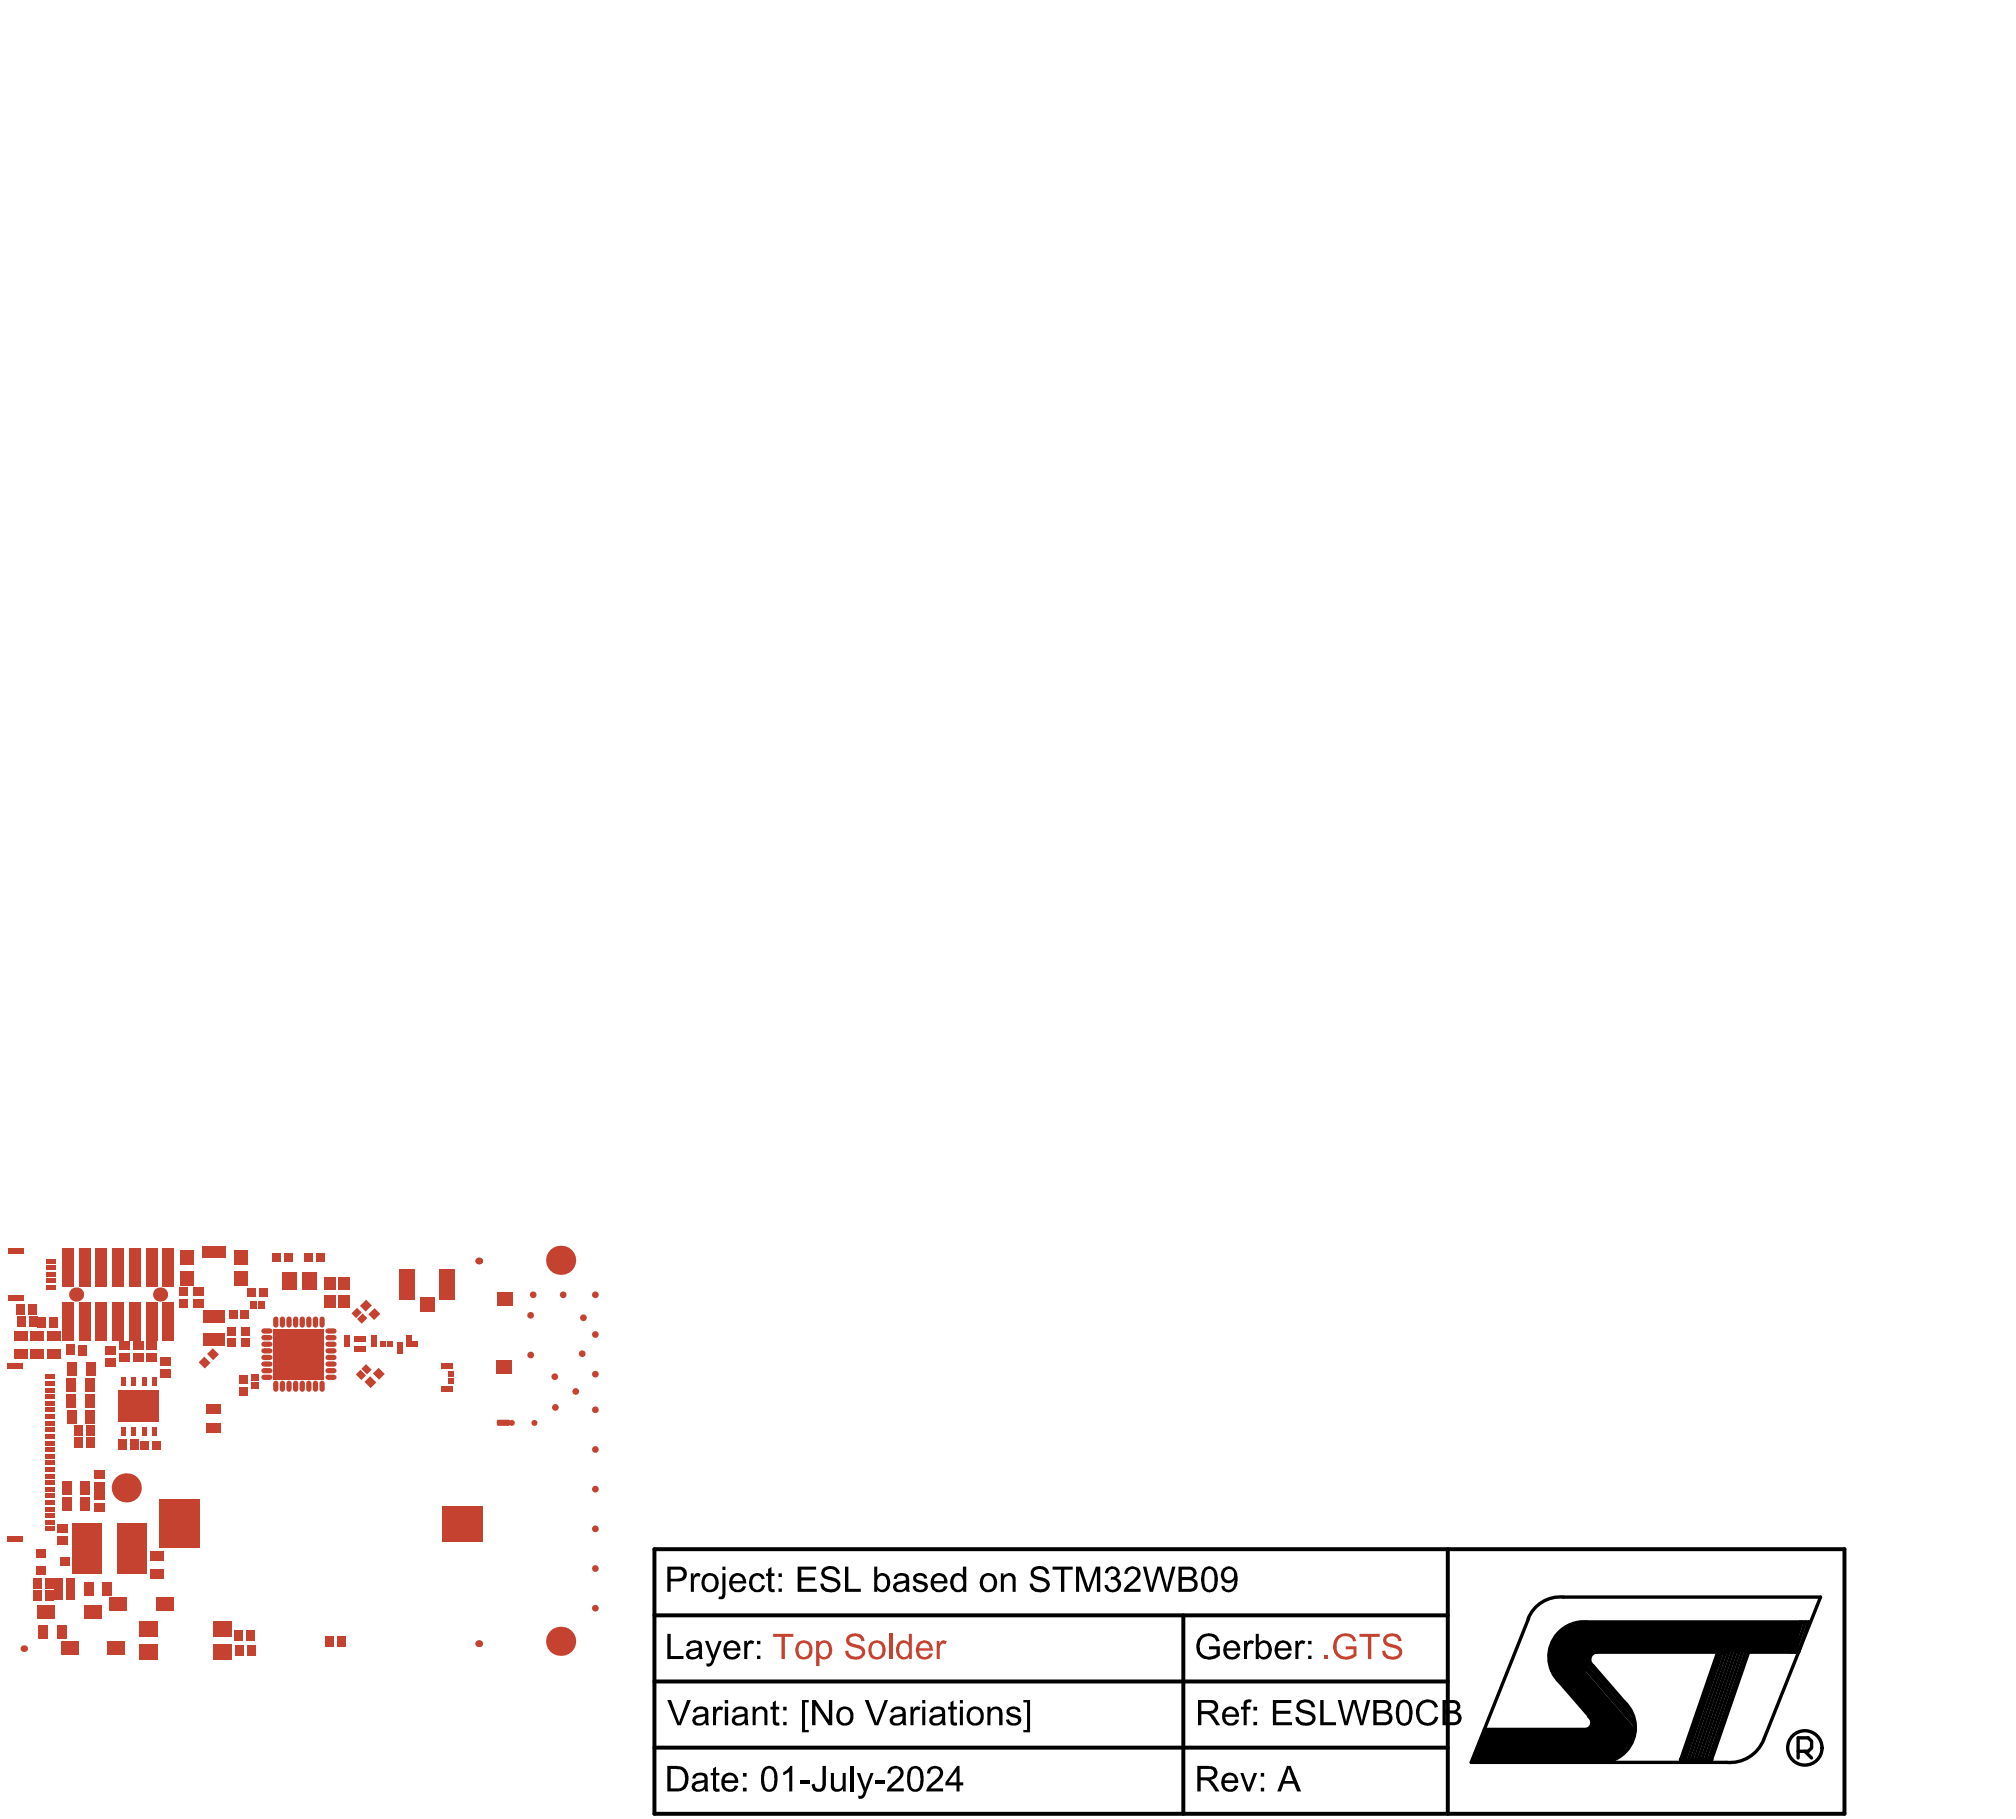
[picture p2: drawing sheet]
<svg xmlns="http://www.w3.org/2000/svg" width="507mm" height="458mm" viewBox="0 0 507 458" stroke-linecap="round" stroke-linejoin="round" font-family="sans-serif">
<g fill="#000">
<path d="M173.8 395.8h.7v.7a1.11 1.11 0 0 1 1.8-.6l-.3 .8a.97 .97 0 0 0-1.1 0 .97 .97 0 0 0-.3 1.1v2.6h-.8zM189.1 396.2a2.02 2.02 0 0 1 3.3 .9l-.7 .2a1.2 1.2 0 0 0-1.4-.9 1.2 1.2 0 0 0-1 1.2 1.66 1.66 0 0 0 1.4 2.3l.7-.3 .4-.9 .7 .1a2.06 2.06 0 0 1-2.4 1.7 2.06 2.06 0 0 1-1.6-2.5l.2-1.2zM193.3 394.7l.8-.5v1.6h.8v.6h-.8v2.7a.5 .5 0 0 0 .2 .6 .5 .5 0 0 0 .6 0l.1 .7a1.24 1.24 0 0 1-1.6-.4l-.1-3.6h-.5v-.6h.5zM200.7 394.1h4.7v.7h-3.8v2h3.5v.7h-3.5v2.2h3.9v.7h-4.8zM207.2 394.4a2.75 2.75 0 0 1 4.1 1v.4l-.8 .1a1.65 1.65 0 0 0-1.4-1.2 1.65 1.65 0 0 0-1.6 .8 1.18 1.18 0 0 0 1.3 1.1l.5 .1a2.18 2.18 0 0 1 2.2 2.4 2.79 2.79 0 0 1-3.6 1.3 2.17 2.17 0 0 1-1.5-2l.8-.1a1.88 1.88 0 0 0 2.7 1.4 .99 .99 0 0 0 .8-1.2 .99 .99 0 0 0-1.1-.8l-.8-.2a1.93 1.93 0 0 1-2.1-2.2zM212.6 394.1h.9v5.6h3.1v.7h-4zM230.4 395.9a1.94 1.94 0 0 1 2.9 1.1l-.7 .1a1.14 1.14 0 0 0-1-.7 1.14 1.14 0 0 0-1 .5v.1a1.23 1.23 0 0 0 1.1 .6l.2 .1a1.46 1.46 0 0 1 1.6 1.5 2.13 2.13 0 0 1-3.5 .7l-.4-.8 .8-.2a1.21 1.21 0 0 0 1 1 1.21 1.21 0 0 0 1.3-.7 1.5 1.5 0 0 0-1.6-.8l-.5-.3a1.21 1.21 0 0 1-.8-1 1.21 1.21 0 0 1 .6-1.2zM251.8 395.8h.7v.6a1.66 1.66 0 0 1 2-.6 1.66 1.66 0 0 1 1.1 1.8v2.8h-.8v-2.8a1.13 1.13 0 0 0-1.2-1.2 1.13 1.13 0 0 0-1 1.4v2.6h-.8zM259.9 394.4l.1-.1a2.71 2.71 0 0 1 3.9 1.1v.4l-.7 .1a1.65 1.65 0 0 0-1.2-1.2 1.65 1.65 0 0 0-1.7 .5 1.01 1.01 0 0 0 1 1.4l.6 .1a2.32 2.32 0 0 1 2.3 2.1 2.52 2.52 0 0 1-3.4 1.6 1.97 1.97 0 0 1-1.7-2l.8-.1a1.62 1.62 0 0 0 1.8 1.5 1.26 1.26 0 0 0 1.6-1.5l-.7-.5-1.1-.3a1.87 1.87 0 0 1-2-2.4zM264.9 394.1h5v.7h-2.1v5.6h-.8v-5.6h-2.1zM278.6 394.4a1.85 1.85 0 0 1 2.2-.2 1.85 1.85 0 0 1 .9 2l-.8 .7a1.85 1.85 0 0 1 1.1 2.1 1.85 1.85 0 0 1-1.8 1.5 2.04 2.04 0 0 1-2.1-1l-.1-.8 .7-.1a1.3 1.3 0 0 0 1.6 1.2 1.3 1.3 0 0 0 1-1.6 1.3 1.3 0 0 0-1.8-.8l.1-.7a1.08 1.08 0 0 0 1.3-.9 1.08 1.08 0 0 0-1-1.2 1.08 1.08 0 0 0-1.1 1.2l-.8-.1 .2-.7zM283.6 394.4h.1a1.97 1.97 0 0 1 2.3-.2 1.97 1.97 0 0 1 .9 2.1l-.6 1.1-2.4 2.3h3.1v.7h-4.2v-.2a4.3 4.3 0 0 1 1.8-2.3 2.43 2.43 0 0 0 1.5-2.6 1.28 1.28 0 0 0-1.5-.6 1.28 1.28 0 0 0-.9 1.2l-.8-.1 .2-.7z"/>
<path d="M167.9 411h.9v5.6h3.2v.7h-4.1zM177.4 412.8h.8l1.3 3.7 1.4-3.7h.7l-1.8 4.8a1.76 1.76 0 0 1-1.6 1.7l-.4-.2-.1-.7a1.12 1.12 0 0 0 1.5-1.1zM187.3 412.8h.7v.6a1.21 1.21 0 0 1 1.8-.6l-.3 .8a.87 .87 0 0 0-1 0 .87 .87 0 0 0-.4 .8l-.1 2.9h-.7zM270.8 394.1h1.2l1.8 5.4 2-5.4h1.1v6.3h-.9v-5.3l-1.8 5.3h-.8l-1.9-5.4v5.4h-.7zM287.6 394.1h.8l1.3 5.5 1.5-5.5h1l1.4 5.5 1.3-5.5h.9l-1.8 6.3h-.7l-1.6-5.6-1.6 5.6h-.8zM302 411.6a3.4 3.4 0 0 1 4.4 .2l.5 1-.8 .1a2.23 2.23 0 0 0-2.7-1.2 2.23 2.23 0 0 0-1.5 2.6 2.41 2.41 0 0 0 3.6 2.1l.6-.4v-1.1h-1.9v-.8h2.7v2.4a3.4 3.4 0 0 1-5.7-1.2 3.6 3.6 0 0 1 .8-3.7zM313 412.8h.8v.6a1.11 1.11 0 0 1 1.8-.6l-.4 .8a.93 .93 0 0 0-1.1 .1 .93 .93 0 0 0-.2 1.1l-.1 2.5h-.8zM326 412.8h.6v.6a1.21 1.21 0 0 1 1.9-.6l-.3 .8a.87 .87 0 0 0-1 0 .87 .87 0 0 0-.4 .8l-.1 2.9h-.7zM393.7 409.2l4.8-1.2h54.1v7.6h-51.7l-2.3 5.9-4 4.1-4.7-6.2v-5.5zM167.9 427.6h1l2 5.7 2-5.7h.9l-2.5 6.4h-.8zM179.4 429.3h.8v.8a1.08 1.08 0 0 1 1.8-.6l-.3 .8a.95 .95 0 0 0-1.1 0 .95 .95 0 0 0-.3 1l-.1 2.7h-.8zM189.4 429.3h.7v.7a1.66 1.66 0 0 1 1.7-.7 1.66 1.66 0 0 1 1.3 1.4v3.3h-.7v-2.8a1.11 1.11 0 0 0-1.1-1.3 1.11 1.11 0 0 0-1.1 1.3v2.8h-.8z"/>
<path d="M194.5 428.2l.7-.5v1.6h.9v.7h-.9v2.8l.2 .5h.7l.1 .7a1.14 1.14 0 0 1-1.4-.1 1.14 1.14 0 0 1-.3-1.3v-2.6h-.6v-.7h.6zM201.8 427.6h1.7v.6h-.9v7h.9v.5h-1.7zM204.4 427.6h.9l3.3 5v-5h.8v6.4h-.9l-3.3-5v5h-.8zM217.6 427.6h.9l2.1 5.7 2-5.7h.9l-2.5 6.4h-.9zM229.1 429.3h.7v.8a1.17 1.17 0 0 1 1.8-.6l-.3 .8a.92 .92 0 0 0-1-.1 .92 .92 0 0 0-.4 1v2.8h-.8zM239.2 428.2l.7-.5v1.6h.9v.7h-.9v2.9l.2 .4h.7l.1 .7a1.17 1.17 0 0 1-1.3-.1 1.17 1.17 0 0 1-.4-1.3v-2.6h-.6v-.7h.6zM248.5 429.3h.7v.7a1.66 1.66 0 0 1 2-.7 1.66 1.66 0 0 1 1.1 1.9v2.8h-.9v-2.8a1.08 1.08 0 0 0-1-1.3 1.08 1.08 0 0 0-1.1 1.3l-.1 2.8h-.7zM253.9 429.5a2.23 2.23 0 0 1 2.8 .5l.1 .6-.7 .1a1.13 1.13 0 0 0-1-.8 1.13 1.13 0 0 0-1.1 .5 1.1 1.1 0 0 0 1.2 .8l.2 .1a1.46 1.46 0 0 1 1.6 1.6 2.16 2.16 0 0 1-3.6 .4l-.3-.7 .8-.2a1.21 1.21 0 0 0 1 1.1 1.21 1.21 0 0 0 1.3-.7 .93 .93 0 0 0-1.2-.8l-.1-.1a1.47 1.47 0 0 1-1.6-1.6zM257.5 427.6h1.7v8.1h-1.7v-.5h.9v-7h-.9zM313.2 427.8l.8-.3h1l-.2 .7a.72 .72 0 0 0-.7 0 .72 .72 0 0 0-.4 .7v.4h.9v.7h-.9v4h-.7v-4h-.7v-.7h.7v-1.1zM320.3 427.6h4.7v.8h-3.9v1.9h3.6v.8h-3.6v2.1h4v.8h-4.8zM326.9 427.9a2.69 2.69 0 0 1 3.9 .9l.1 .6-.9 .1a1.58 1.58 0 0 0-2.5-1 .86 .86 0 0 0-.4 1 .86 .86 0 0 0 1 .6l.7 .2a2.41 2.41 0 0 1 2.2 1.7 2.19 2.19 0 0 1-2.8 2.1 2.16 2.16 0 0 1-2.2-2.2h.7a1.95 1.95 0 0 0 3.2 1.1 .95 .95 0 0 0 .2-1.2 .95 .95 0 0 0-1-.5l-.6-.2a2.61 2.61 0 0 1-2.1-1.2 1.74 1.74 0 0 1 .5-2z"/>
<path d="M332.2 427.6h.9v5.6h3.1v.8h-4zM336.6 427.6h.9l1.2 5.5 1.5-5.5h1.1l1.3 5.5 1.4-5.5h.8l-1.8 6.4h-.7l-1.6-5.6-1.6 5.6h-.8zM357.3 428.2a2.83 2.83 0 0 1 4.6 1.1l-.9 .3a1.95 1.95 0 0 0-2.2-1.4 1.95 1.95 0 0 0-1.6 2.1 2.48 2.48 0 0 0 1.4 3 1.93 1.93 0 0 0 2.5-1.5l.9 .1a2.8 2.8 0 0 1-2.8 2.2 2.8 2.8 0 0 1-2.7-2.2 3.4 3.4 0 0 1 .8-3.7zM179.4 444.9l.8-.5v1.6h.8v.6h-.8v3.1l.1 .2h.7l.1 .7a1.17 1.17 0 0 1-1.3-.1 1.17 1.17 0 0 1-.4-1.2v-2.7h-.6v-.6h.6zM197.2 445.7l1.1-.7 .6-.8h.5v6.4h-.8v-5l-1.5 1zM201.3 447.9h2.5v.8h-2.5zM207 444.2h.8v4.4a1.82 1.82 0 0 1-1.3 2 1.82 1.82 0 0 1-2.1-1l-.1-.8h.7a.98 .98 0 0 0 .7 1.1 .98 .98 0 0 0 1.2-.5zM209.1 446h.7v2.6a1.15 1.15 0 0 0 1.2 1.4 1.15 1.15 0 0 0 1-1.5v-2.5h.8v4.6h-.7v-.7a1.64 1.64 0 0 1-2 .8 1.64 1.64 0 0 1-1-1.9zM214.1 444.2h.7v6.4h-.7zM215.6 446h.8l1.3 3.8 1.4-3.8h.7l-1.8 4.8a1.74 1.74 0 0 1-1.6 1.7l-.4-.1-.1-.8a.93 .93 0 0 0 1.4-.9zM220.2 447.9h2.4v.8h-2.4zM224 444.5h.1a2.25 2.25 0 0 1 3.2 1 3.4 3.4 0 0 1-1.9 3.2l-1.2 1.2h3.2v.7h-4.2a2.18 2.18 0 0 1 1.2-1.9l.6-.5a3.3 3.3 0 0 0 1.6-2.4 1.25 1.25 0 0 0-1.4-.9 1.25 1.25 0 0 0-1.1 1.2h-.8l.2-.8z"/>
<path d="M233.9 444.6a2.2 2.2 0 0 1 3.4 .9v.2a4 4 0 0 1-2.3 3.2l-.8 1h3.1v.7h-4.2l.1-.6a4 4 0 0 1 1.7-1.8v-.1a2.93 2.93 0 0 0 1.6-2.3 1.25 1.25 0 0 0-1.4-.9 1.25 1.25 0 0 0-1.1 1.2h-.7l.1-.8zM312.1 446h.8l1.3 3.7 1.3-3.7h.8l-1.7 4.6h-.8zM373.5 435h26.2l1.4-2.5 7.4 8.5-2.5 2.3h-35.8z"/>
<path d="M168.8 394.8v2.3h1.7a1.17 1.17 0 0 0 1.5-1.1 1.17 1.17 0 0 0-1.4-1.2zM167.9 394.1h2.6a1.91 1.91 0 0 1 2.3 1.9 1.91 1.91 0 0 1-2.3 1.8h-1.7v2.6h-.9z"/>
<path d="M177.6 396.8v.1a2.17 2.17 0 0 0 .6 2.9 1.66 1.66 0 0 0 1.6-.7 1.66 1.66 0 0 0 .1-1.7 1.32 1.32 0 0 0-.9-1 1.32 1.32 0 0 0-1.4 .4zM177.3 396.1h.1a2.18 2.18 0 0 1 2.9 .3 2.68 2.68 0 0 1-.7 3.9 2.24 2.24 0 0 1-2.5-.4 2.24 2.24 0 0 1-.5-2.5l.4-1z"/>
<path d="M181.8 394.1h.7v.8h-.7zM181.8 395.8h.7v4.9a1.25 1.25 0 0 1-1.3 1.6l-.4-.1 .1-.6a.7 .7 0 0 0 .8-.2 .7 .7 0 0 0 .1-.7z"/>
<path d="M184.7 396.8l-.4 .9h2.6a1.32 1.32 0 0 0-.8-1.2 1.32 1.32 0 0 0-1.4 .3zM184.1 396.3a2.24 2.24 0 0 1 2.6-.3 2.24 2.24 0 0 1 1.1 2.3h-3.5a1.36 1.36 0 0 0 1 1.6 1.36 1.36 0 0 0 1.6-.9l.8 .1a2.19 2.19 0 0 1-2.8 1.3 2.19 2.19 0 0 1-1.3-2.8v-.6z"/>
<path d="M195.9 395.8h.8v.9h-.8zM195.9 399.6h.8v.8h-.8z"/>
<path d="M221.1 396.8l-.4 1a1.57 1.57 0 0 0 1.3 2.1 1.68 1.68 0 0 0 1.2-2.1 1.2 1.2 0 0 0-.5-1.2 1.2 1.2 0 0 0-1.3-.1zM220 394.1h.7v2.3a1.82 1.82 0 0 1 2.2-.6 1.82 1.82 0 0 1 1.1 1.9 2.09 2.09 0 0 1-.6 2.2 2.09 2.09 0 0 1-2.1 .4l-.6-.5v.6h-.7z"/>
<path d="M225.7 398.7a.79 .79 0 0 0 .1 1 .79 .79 0 0 0 .9 .2 1.29 1.29 0 0 0 1.1-1.8l-1.6 .4zM225.2 396.3a2.4 2.4 0 0 1 3.4 .1l.2 .7v2.9l.1 .4h-.7l-.2-.6a2.21 2.21 0 0 1-3.1 .1 1.54 1.54 0 0 1 .2-1.6 1.54 1.54 0 0 1 1.6-.5l.4-.1a.7 .7 0 0 0 .8-.7 .7 .7 0 0 0-.9-.6h-.9l-.5 .8-.7-.1z"/>
<path d="M235.4 396.7l-.4 1h2.6a1.32 1.32 0 0 0-.8-1.2 1.32 1.32 0 0 0-1.4 .2zM234.8 396.3h.1a2.15 2.15 0 0 1 2.5-.3 2.15 2.15 0 0 1 1 2.3h-3.5a1.36 1.36 0 0 0 1 1.6 1.36 1.36 0 0 0 1.7-.9l.8 .1a2.22 2.22 0 0 1-2.9 1.3 2.22 2.22 0 0 1-1.2-2.9z"/>
<path d="M247.8 396.7l-.1 .2a2.4 2.4 0 0 0 .2 2.7 1.41 1.41 0 0 0 1.6 0 1.41 1.41 0 0 0 .6-1.6 1.38 1.38 0 0 0-.7-1.5 1.38 1.38 0 0 0-1.6 .2zM247.4 396.1a2.26 2.26 0 0 1 2.5-.1 2.26 2.26 0 0 1 1 2.4 2.21 2.21 0 0 1-2.5 2.1 2.21 2.21 0 0 1-1.8-2.8l.1-.6z"/>
<path d="M297.4 394.8v1.9h1.6a.96 .96 0 0 0 1.3-.8 .96 .96 0 0 0-1.1-1.1zM297.4 397.5v2.2h1.9a1.11 1.11 0 0 0 1.2-1.1 1.11 1.11 0 0 0-1.2-1.1zM296.6 394.1h2.5a1.59 1.59 0 0 1 1.8 1 1.59 1.59 0 0 1-.7 1.9 1.76 1.76 0 0 1 1.1 2.2 1.76 1.76 0 0 1-2 1.2h-2.7z"/>
<path d="M303.5 395v.1a5.6 5.6 0 0 0 .1 4.5 1.21 1.21 0 0 0 1.3 .1 1.21 1.21 0 0 0 .6-1.2l.1-1a4.3 4.3 0 0 0-.5-2.5l-.5-.3zM303 394.5a2.12 2.12 0 0 1 2.4-.1 2.12 2.12 0 0 1 1 2.1v.9a3.1 3.1 0 0 1-1.4 3 2.09 2.09 0 0 1-2.7-2.2l-.1-1a4.5 4.5 0 0 1 .8-2.7z"/>
<path d="M308.4 395.1a1.46 1.46 0 0 0-.3 1.6 1.46 1.46 0 0 0 1.5 .8h.1a1.54 1.54 0 0 0 .5-2.5l-.4-.3h-.7zM307.9 394.5a2.13 2.13 0 0 1 2.3-.2 2.13 2.13 0 0 1 1.1 2.1 4.4 4.4 0 0 1-1 3.8 1.83 1.83 0 0 1-2.9-1.2l.7-.1a1.15 1.15 0 0 0 1.2 1 1.15 1.15 0 0 0 1.1-1l.3-1.4a1.99 1.99 0 0 1-2.8 .3 1.99 1.99 0 0 1-.4-2.8z"/>
<path d="M173.5 415.7a.97 .97 0 0 0 .4 1.1 .97 .97 0 0 0 1.1-.1 1.44 1.44 0 0 0 .8-1.7l-2 .5zM173.3 413a2.49 2.49 0 0 1 3.1 .2l.2 .5v3l.3 .6h-.9l-.1-.6a2.07 2.07 0 0 1-3 .2 1.43 1.43 0 0 1 0-1.6 1.43 1.43 0 0 1 1.5-.6l.8-.2a.6 .6 0 0 0 .7-.5 .6 .6 0 0 0-.6-.7 1.16 1.16 0 0 0-1.8 .8l-.8-.1 .1-.4z"/>
<path d="M183.3 413.6l-.4 1h2.6a1.35 1.35 0 0 0-.8-1.2 1.35 1.35 0 0 0-1.4 .2zM182.6 413.3a2.21 2.21 0 0 1 2.6-.4 2.21 2.21 0 0 1 1.2 2.3h-3.5a1.36 1.36 0 0 0 1 1.6 1.36 1.36 0 0 0 1.6-.9l.8 .1a2.21 2.21 0 0 1-2.9 1.3 2.21 2.21 0 0 1-1.3-2.9z"/>
<path d="M190.5 412.8h.8v.8h-.8zM190.5 416.5h.8v.8h-.8z"/>
<path d="M239.8 396.1a1.63 1.63 0 0 1 2.5 .3v-2.3h.8v6.3h-.7v-.6a1.79 1.79 0 0 1-2.1 .6 1.79 1.79 0 0 1-1.1-1.8 2.65 2.65 0 0 1 .6-2.5zM240.2 396.8v.1a2.66 2.66 0 0 0 .2 2.7 1.29 1.29 0 0 0 1.6-.1 1.29 1.29 0 0 0 .4-1.5 1.32 1.32 0 0 0-.5-1.4 1.32 1.32 0 0 0-1.5 0z"/>
<path d="M309.1 413.6l-.5 1h2.7a1.32 1.32 0 0 0-.8-1.2 1.32 1.32 0 0 0-1.4 .2zM308.4 413.3l.1-.1a2.19 2.19 0 0 1 2.5-.3 2.19 2.19 0 0 1 1.1 2.3h-3.5a1.36 1.36 0 0 0 1 1.6 1.36 1.36 0 0 0 1.7-.9l.8 .1a2.23 2.23 0 0 1-2.6 1.4 2.23 2.23 0 0 1-1.7-2.5z"/>
<path d="M317.1 413.7v.1a2.5 2.5 0 0 0 .2 2.8 1.47 1.47 0 0 0 1.6-.3 1.47 1.47 0 0 0 .3-1.6 1.2 1.2 0 0 0-.5-1.2 1.2 1.2 0 0 0-1.3-.1zM316 411h.8v2.3a1.85 1.85 0 0 1 2-.5 1.85 1.85 0 0 1 1.2 1.6 2.93 2.93 0 0 1-.7 2.6 1.74 1.74 0 0 1-2.5-.3v.6h-.8z"/>
<path d="M321.9 413.7l-.3 .9h2.6a1.31 1.31 0 0 0-.8-1.2 1.31 1.31 0 0 0-1.5 .3zM321.3 413.3a2.21 2.21 0 0 1 2.6-.4 2.21 2.21 0 0 1 1.1 2.3h-3.4a1.36 1.36 0 0 0 1 1.6 1.36 1.36 0 0 0 1.6-.9l.8 .1a2.18 2.18 0 0 1-3.8 .7l-.1-.1a2.95 2.95 0 0 1 .2-3.3z"/>
<path d="M329.2 412.8h.8v.8h-.8zM329.2 416.5h.8v.8h-.8z"/>
<path d="M175.1 432.4a.83 .83 0 0 0 .2 .9 .83 .83 0 0 0 .9 .2 1.39 1.39 0 0 0 1.2-1.8l-1.8 .3zM174.8 429.7a2.36 2.36 0 0 1 3.4 .4v3.3l.3 .6h-.9l-.1-.6a2.07 2.07 0 0 1-3 .1 1.43 1.43 0 0 1 0-1.6 1.43 1.43 0 0 1 1.5-.6l1.1-.1a.58 .58 0 0 0 .4-.5 .58 .58 0 0 0-.4-.6 1.3 1.3 0 0 0-2 .7l-.8-.1z"/>
<path d="M182.4 427.6h.8v.9h-.8zM182.4 429.3h.8v4.7h-.8z"/>
<path d="M185.2 432.3a.79 .79 0 0 0 0 1 .79 .79 0 0 0 1 .2 1.29 1.29 0 0 0 1.1-1.8l-1.7 .3zM184.7 429.8a2.45 2.45 0 0 1 3.3 .2l.2 3.5 .2 .5h-.9l-.1-.6a2.25 2.25 0 0 1-3.1 .1 1.49 1.49 0 0 1 .2-1.6 1.49 1.49 0 0 1 1.5-.6h.5a.7 .7 0 0 0 .9-.8 .7 .7 0 0 0-1-.6h-.3a.87 .87 0 0 0-1 .9l-.9-.1z"/>
<path d="M197.1 429.3h.8v1h-.8zM197.1 433.1h.8v.9h-.8z"/>
<path d="M211.7 430.3l-.1 .1a2.37 2.37 0 0 0 .3 2.8 1.51 1.51 0 0 0 1.6-.2 1.51 1.51 0 0 0 .5-1.6 1.37 1.37 0 0 0-.7-1.4 1.37 1.37 0 0 0-1.6 .3zM211.1 429.7a2.27 2.27 0 0 1 2.7-.1 2.27 2.27 0 0 1 .9 2.5 2.2 2.2 0 0 1-2.5 2 2.2 2.2 0 0 1-1.8-2.8l.4-1.1z"/>
<path d="M224.9 432.3a.79 .79 0 0 0 0 1 .79 .79 0 0 0 1 .2 1.29 1.29 0 0 0 1.1-1.8l-1.7 .3zM224.4 429.8a2.4 2.4 0 0 1 3.4 .2l.1 .7v2.8l.3 .5h-.9l-.1-.6a2.21 2.21 0 0 1-3.2 .1 1.55 1.55 0 0 1 1.8-2.2h.4a.74 .74 0 0 0 .9-.5 1.07 1.07 0 0 0-1.7-.8l-.4 .3-.2 .5-.8-.1z"/>
<path d="M232.1 427.6h.7v.9h-.7zM232.1 429.3h.7v4.7h-.7z"/>
<path d="M234.7 432.4a.76 .76 0 0 0 .1 .9 .76 .76 0 0 0 .8 .2 1.38 1.38 0 0 0 1.4-1.8l-1.7 .3zM234.4 429.7a2.36 2.36 0 0 1 3.3 .4l.1 3 .3 .9h-.9l-.1-.6a2.21 2.21 0 0 1-2.9 .2 1.46 1.46 0 0 1-.1-1.6 1.46 1.46 0 0 1 1.6-.7l.9-.1a.61 .61 0 0 0 .5-.7 .61 .61 0 0 0-.6-.5 1.29 1.29 0 0 0-1.8 .8l-.8-.1z"/>
<path d="M241.5 427.6h.8v.9h-.8zM241.5 429.3h.8v4.7h-.8z"/>
<path d="M244.4 430.3v.1a1.98 1.98 0 0 0 .8 3.1 1.81 1.81 0 0 0 1.6-1.5 1.81 1.81 0 0 0-1-2l-.7-.1zM243.9 429.7a2.27 2.27 0 0 1 2.7-.1 2.27 2.27 0 0 1 .9 2.5 2.2 2.2 0 0 1-2.5 2 2.2 2.2 0 0 1-1.8-2.8l.4-1.1z"/>
<path d="M302.3 428.3v2.1h1.9a1.14 1.14 0 0 0 1.2-.3 1.14 1.14 0 0 0 .1-1.3l-.2-.2-.7-.3zM301.5 427.6h2.9a1.75 1.75 0 0 1 2.1 1.6 1.75 1.75 0 0 1-1.7 1.9l1.1 .9 1.1 2h-1l-.9-1.5a2.08 2.08 0 0 0-1.7-1.3h-1.1v2.8h-.8z"/>
<path d="M308.7 430.3l-.3 1h2.5a1.3 1.3 0 0 0-.7-1.3 1.3 1.3 0 0 0-1.5 .3zM308.1 429.8h.1a2.15 2.15 0 0 1 2.5-.2 2.15 2.15 0 0 1 1.1 2.3h-3.5a1.36 1.36 0 0 0 .8 1.4 1.36 1.36 0 0 0 1.6-.3l.2-.5 .9 .1a2.23 2.23 0 0 1-2.9 1.4 2.23 2.23 0 0 1-1.4-2.8z"/>
<path d="M315.4 429.3h.9v1h-.9zM315.4 433.1h.9v.9h-.9z"/>
<path d="M346.4 428.4v1.9h1.6a.96 .96 0 0 0 1.3-.9 .96 .96 0 0 0-1.1-1zM346.4 431v2.2h1.9a1.11 1.11 0 0 0 1.3-1.1 1.11 1.11 0 0 0-1.3-1.1zM345.6 427.6h2.5a1.59 1.59 0 0 1 1.9 1 1.59 1.59 0 0 1-.8 2 1.76 1.76 0 0 1 1.1 2.1 1.76 1.76 0 0 1-2 1.3h-2.7z"/>
<path d="M352.4 428.6l-.3 2a4 4 0 0 0 .6 2.6 1.23 1.23 0 0 0 1.4 0 1.23 1.23 0 0 0 .4-1.3l.1-.8a4.3 4.3 0 0 0-.5-2.5 1.13 1.13 0 0 0-1.7 0zM352 428.1a2.15 2.15 0 0 1 2.4-.1 2.15 2.15 0 0 1 1 2.2l.1 .9a2.85 2.85 0 0 1-1.6 3 2.15 2.15 0 0 1-2.6-2.3 5.5 5.5 0 0 1 .7-3.7z"/>
<path d="M363.8 428.4v1.9h1.5a.98 .98 0 0 0 1.3-1 .98 .98 0 0 0-1.3-.9zM363.8 431v2.2h2.1a1.11 1.11 0 0 0 1.1-1.2 1.11 1.11 0 0 0-1.3-1zM363 427.6h2.4a1.6 1.6 0 0 1 2 1 1.6 1.6 0 0 1-.8 2 1.77 1.77 0 0 1 1 2.1 1.77 1.77 0 0 1-2 1.3h-2.6z"/>
<path d="M168.8 445v4.9h1.5a1.77 1.77 0 0 0 2-2l.1-.6a2.04 2.04 0 0 0-2.1-2.3zM167.9 444.2h2.6a3.1 3.1 0 0 1 2.7 4.1 2.58 2.58 0 0 1-2.9 2.3h-2.4z"/>
<path d="M175.2 448.8a.87 .87 0 0 0 0 1.2 .87 .87 0 0 0 1.3-.1l.6-.4 .2-1.2zM174.6 446.4a2.77 2.77 0 0 1 3.2 0l.3 .6v3l.2 .6h-.8l-.2-.6a2.06 2.06 0 0 1-3.1-.1 1.39 1.39 0 0 1 1.5-1.9l1.2-.2a.58 .58 0 0 0 .4-.5 .58 .58 0 0 0-.3-.6 1.3 1.3 0 0 0-2.1 .7l-.7-.1z"/>
<path d="M182.7 446.9l-.3 .9h2.5a1.27 1.27 0 0 0-.8-1.2 1.27 1.27 0 0 0-1.4 .3zM182.2 446.4a2.17 2.17 0 0 1 2.6-.2 2.17 2.17 0 0 1 1 2.3h-3.5a1.34 1.34 0 0 0 1 1.6 1.34 1.34 0 0 0 1.6-1l.9 .2a2.18 2.18 0 0 1-2.6 1.4 2.18 2.18 0 0 1-1.7-2.4l.3-1.4z"/>
<path d="M186.9 446h1v.9h-1zM186.9 449.7h1v.9h-1z"/>
<path d="M192.8 445.1v.1a5.4 5.4 0 0 0 0 4.6 1.18 1.18 0 0 0 1.2 .1 1.18 1.18 0 0 0 .7-1.1l.2-1.1-.1-1.5a1.29 1.29 0 0 0-.7-1.2 1.29 1.29 0 0 0-1.3 .1zM192.5 444.5a2.06 2.06 0 0 1 3.1 1.9v1.3a2.75 2.75 0 0 1-1.6 3 2.06 2.06 0 0 1-2.4-2l-.1-1.4a3.7 3.7 0 0 1 1-2.8z"/>
<path d="M229.5 445.1v.1a5.2 5.2 0 0 0 .1 4.7 1.35 1.35 0 0 0 2-1.4v-1.2l-.1-1.1a1.21 1.21 0 0 0-.6-1.2 1.21 1.21 0 0 0-1.4 .1zM229.3 444.5a2.06 2.06 0 0 1 3 1.8l.1 1.4a3.1 3.1 0 0 1-1.6 3 2.06 2.06 0 0 1-2.4-2l-.1-1.3a3.1 3.1 0 0 1 1-2.9z"/>
<path d="M240.7 445.5l-2 2.8h2zM240.9 444.2h.6v4.1h.9v.8h-.9v1.5h-.8v-1.5h-2.8v-.8z"/>
<path d="M302.1 445v2.1h1.9a1.11 1.11 0 0 0 1.3-.6 1.11 1.11 0 0 0-.3-1.4l-.4-.1zM301.3 444.2h2.9a1.79 1.79 0 0 1 2.2 1.6 1.79 1.79 0 0 1-1.8 1.9l.9 .8 1.4 2.1h-1l-1.1-1.5a1.72 1.72 0 0 0-1.6-1.3h-1.1v2.8h-.8z"/>
<path d="M308.6 446.9l-.5 .9h2.7a1.29 1.29 0 0 0-.8-1.2 1.29 1.29 0 0 0-1.4 .3zM308 446.4a2.15 2.15 0 0 1 2.6-.3 2.15 2.15 0 0 1 1 2.3l-3.5 .1a1.34 1.34 0 0 0 1.1 1.6 1.34 1.34 0 0 0 1.6-1l.8 .2a2.23 2.23 0 0 1-2.8 1.3 2.23 2.23 0 0 1-1.4-2.8l.1-.7z"/>
<path d="M317.3 446h.8v.9h-.8zM317.3 449.7h.8v.9h-.8z"/>
<path d="M324.3 444.9l-1 3.1h2.1zM323.9 444.2h.9l2.6 6.4h-1l-.8-1.9h-2.6l-.7 1.9h-.9z"/>
<circle cx="396" cy="438.4" r=".84"/>
</g>
<path d="M164.7 389.7h299.4v66.5h-299.4zM364.3 389.7v66.5M164.7 406.3h199.6M297.8 406.3v49.9M164.7 439.6h199.6M164.7 423h199.6M422.9 442.6h7.8" fill="none" stroke="#000" stroke-width="1"/>
<g fill="none" stroke="#000" stroke-width=".84">
<path d="M384.7 407.1l-14.5 36.2h64.3a9.1 9.1 0 0 0 9.3-5.7l14.3-35.9h-64.7a8.7 8.7 0 0 0-8.9 5.5M391.3 419.3l17.6 20.4M391.6 415.6h43.3M391.7 418.9l17.7 20.3M392.1 418.5l17.7 20.3M392.6 418l17.6 20.4M393 417.6l17.6 20.4M393.2 411.1l17.6 20.4M393.4 412.5l17.7 20.4M393.4 415.5l17.7 20.4M393.4 416.3l17.7 20.4M393.4 417.2l17.5 20.1"/>
<path d="M393.8 413.8l17.7 20.4M393.8 415.1l17.7 20.3M402 415.5a1.89 1.89 0 0 0-1.9 1.3 1.89 1.89 0 0 0 .7 2.2l7.9 9.1a8.8 8.8 0 0 1-3.6 14.9M432.5 414.7l-9.6 27.9M433.2 414.8l-9.5 27.7M433.6 414.8l-9.5 27.7M434.5 414.8l-9.6 27.7M435.3 414.8l-9.5 27.7M436.2 414.8l-9.6 27.7M437 414.8l-9.5 27.7M437.8 414.8l-9.5 27.7M438.7 414.8l-9.6 27.7"/>
<path d="M439.5 414.8l-9.5 27.7M440.3 414.7l-9.6 27.9M440.3 415.6h12.3M452.6 415.6l2.5-7.6h-55.7a8.8 8.8 0 0 0-8.9 5.2 8.8 8.8 0 0 0 2.1 10l10.2 11.8h-29.3M452.9 408l-2.5 7.6M453.4 408l-2.5 7.6M454.3 408l-2.5 7.6M390.5 420.1l18 20.9M391.3 420.1l17.6 20.4M399.7 431.8a1.82 1.82 0 0 1 .7 2.2 1.82 1.82 0 0 1-2 1.1M452.5 440.5h2.5l.9-.8v-1.7l-.9-.9h-2.5v5.1M454.2 440.5l1.7 1.7"/>
<circle cx="454.2" cy="439.7" r="4.3"/>
</g>
<g fill="#c64230">
<path d="M333.3 416.5h.9v.8h-.9z"/>
<path d="M336.4 411.6a3.3 3.3 0 0 1 4.4 .1l.5 1.1h-.8a2.21 2.21 0 0 0-2.7-1.1 2.21 2.21 0 0 0-1.4 2.6 2.43 2.43 0 0 0 1.4 2.2 2.43 2.43 0 0 0 2.6-.4l.2-.1v-1.1h-2v-.8h2.7v2.4a3.5 3.5 0 0 1-5.6-1 4.3 4.3 0 0 1 .7-3.9z"/>
<path d="M342.1 411h5.1v.7h-2.1v5.6h-.9v-5.6h-2.1z"/>
<path d="M348.3 411.7a2.7 2.7 0 0 1 4.1 .2l.3 .9h-.8a1.65 1.65 0 0 0-1.4-1.2 1.65 1.65 0 0 0-1.6 .8 1.18 1.18 0 0 0 1.3 1.1l.4 .2a1.95 1.95 0 0 1 2.1 2.6 2.85 2.85 0 0 1-4.8-.2l-.1-.8 .8-.1a1.88 1.88 0 0 0 1.4 1.5 1.88 1.88 0 0 0 1.9-.7 1.02 1.02 0 0 0-1.1-1.4l-.5-.2a2.18 2.18 0 0 1-2.3-2z"/>
<path d="M194.5 411h5.1v.7h-2.1v5.6h-.8v-5.6h-2.2z"/>
<path d="M213.1 411.7a2.7 2.7 0 0 1 4.2 .2l.2 .9h-.8a1.51 1.51 0 0 0-2.3-1.1 .81 .81 0 0 0-.7 .9 .81 .81 0 0 0 .8 .7l1 .4a1.98 1.98 0 0 1 2.1 2.4 2.82 2.82 0 0 1-4.8 0l-.2-.8 .9-.1a1.88 1.88 0 0 0 1.4 1.5 1.88 1.88 0 0 0 1.9-.7 1.06 1.06 0 0 0-1.1-1.4l-.5-.2a2.18 2.18 0 0 1-2.3-2z"/>
<path d="M223.8 411h.7v6.3h-.7z"/>
<path d="M235.7 412.8h.7v.6a1.21 1.21 0 0 1 1.8-.6l-.3 .8a.95 .95 0 0 0-1.1 0 .95 .95 0 0 0-.3 1v2.7h-.8z"/>
<path d="M128 357.1l.3 .4h-.3z"/>
<path d="M125.2 357.2l.2-.1v.4h-.4z"/>
<path d="M125 358.3h.4v.4z"/>
<path d="M128 358.3h.3l-.1 .3-.2 .1z"/>
<path d="M201.4 413.6l-.1 .2a1.98 1.98 0 0 0 .6 2.9 1.57 1.57 0 0 0 1.7-2.2 1.34 1.34 0 0 0-.8-1.1 1.34 1.34 0 0 0-1.4 .2zM200.8 413.1a2.27 2.27 0 0 1 2.7-.2 2.27 2.27 0 0 1 .9 2.6 2.2 2.2 0 0 1-2.5 1.9 2.2 2.2 0 0 1-1.8-2.7l.4-1.2z"/>
<path d="M205.4 412.8h.7v.5a1.72 1.72 0 0 1 1.8-.7 1.72 1.72 0 0 1 1.4 1.4 2.57 2.57 0 0 1-1.2 3.3 1.45 1.45 0 0 1-1.9-.4v2.2h-.8zM206.5 413.6l-.2 .4a2.38 2.38 0 0 0 .5 2.6 1.4 1.4 0 0 0 1.4-.3 1.4 1.4 0 0 0 .4-1.4 1.25 1.25 0 0 0-.4-1.3 1.25 1.25 0 0 0-1.4-.2z"/>
<path d="M219.7 413.6l-.1 .2a2.4 2.4 0 0 0 .2 2.7 1.48 1.48 0 0 0 1.8-.1 1.48 1.48 0 0 0 .4-1.7 1.39 1.39 0 0 0-.8-1.3 1.39 1.39 0 0 0-1.5 .2zM219.3 413h.1a2.19 2.19 0 0 1 2.6 0 2.19 2.19 0 0 1 .8 2.5 1.1 1.1 0 0 1-.4 1.1 2.15 2.15 0 0 1-2.7 .7 2.15 2.15 0 0 1-1.2-2.5l.2-.9z"/>
<path d="M226.2 413a1.79 1.79 0 0 1 2.5 .3v-2.3h.8v6.3h-.7v-.6a1.85 1.85 0 0 1-2.1 .6 1.85 1.85 0 0 1-1.2-1.8 3 3 0 0 1 .7-2.5zM226.6 413.7l-.1 .2a2.18 2.18 0 0 0 .5 2.7 1.24 1.24 0 0 0 1.8-1.2v-.1a1.56 1.56 0 0 0-1.5-2z"/>
<path d="M231.7 413.6l-.4 1h2.6a1.35 1.35 0 0 0-.8-1.2 1.35 1.35 0 0 0-1.4 .2zM231.1 413.3a2.15 2.15 0 0 1 2.5-.4 2.15 2.15 0 0 1 1.1 2.3h-3.5a1.57 1.57 0 0 0 1.5 1.6l.7-.2 .5-.7 .8 .1a2.14 2.14 0 0 1-2.1 1.5 2.14 2.14 0 0 1-2-1.7 2.87 2.87 0 0 1 .5-2.5z"/>
<circle cx="134.5" cy="357.9" r=".75"/>
<circle cx="146.5" cy="340.5" r=".85"/>
<circle cx="141.7" cy="325.7" r=".85"/>
<circle cx="134.2" cy="325.7" r=".85"/>
<circle cx="133.5" cy="330.9" r=".85"/>
<circle cx="133.5" cy="340.8" r=".85"/>
<circle cx="139.6" cy="346.3" r=".85"/>
<circle cx="139.8" cy="354" r=".85"/>
<circle cx="144.9" cy="350" r=".85"/>
<circle cx="146.8" cy="331.5" r=".85"/>
<circle cx="126.9" cy="344" r=".85"/>
<circle cx="128.8" cy="357.9" r=".75"/>
<circle cx="126.9" cy="326.7" r=".85"/>
<circle cx="149.8" cy="354.6" r=".85"/>
<circle cx="149.8" cy="335.7" r=".85"/>
<circle cx="149.8" cy="345.7" r=".85"/>
<circle cx="149.8" cy="325.7" r=".85"/>
<circle cx="149.8" cy="394.6" r=".85"/>
<circle cx="149.8" cy="364.6" r=".85"/>
<circle cx="149.8" cy="374.6" r=".85"/>
<circle cx="149.8" cy="384.6" r=".85"/>
<circle cx="149.8" cy="404.5" r=".85"/>
<circle cx="31.8" cy="374.3" r="3.7"/>
<circle cx="19.2" cy="325.6" r="1.78"/>
<circle cx="40.3" cy="325.6" r="1.78"/>
<circle cx="141.1" cy="412.9" r="3.7"/>
<circle cx="141.1" cy="317" r="3.7"/>
</g>
<g fill="#c64230">
<path d="M95.9 337.5h1.2v1.3h-1.2z" fill-rule="evenodd"/>
<path d="M97.4 337.5h1.3v1.3h-1.3z" fill-rule="evenodd"/>
<path d="M89.2 338.6h1.3v1.4h-1.3z" fill-rule="evenodd"/>
<path d="M90.8 338.6h1.2v1.4h-1.2z" fill-rule="evenodd"/>
<path d="M53.6 407.9h4.7v4h-4.7z" fill-rule="evenodd"/>
<path d="M53.6 413.5h4.7v4h-4.7z" fill-rule="evenodd"/>
<path d="M35 407.9h4.6v4h-4.6z" fill-rule="evenodd"/>
<path d="M35 413.5h4.6v4h-4.6z" fill-rule="evenodd"/>
<path d="M112.7 346.6h1.3v1.3h-1.3z" fill-rule="evenodd"/>
<path d="M112.7 345.1h1.3v1.2h-1.3z" fill-rule="evenodd"/>
<path d="M112.6 348.7h1.3v1.3h-1.3z" fill-rule="evenodd"/>
<path d="M111.1 348.7h1.2v1.3h-1.2z" fill-rule="evenodd"/>
<path d="M111.1 343h1.2v1.3h-1.2z" fill-rule="evenodd"/>
<path d="M112.6 343h1.3v1.3h-1.3z" fill-rule="evenodd"/>
<path d="M99.9 337.6h1.3v1.2h-1.3z" fill-rule="evenodd"/>
<path d="M99.9 339.1h1.3v1.3h-1.3z" fill-rule="evenodd"/>
<path d="M93.3 335.8h1.4v1.3h-1.4z" fill-rule="evenodd"/>
<path d="M93.3 337.4h1.4v1.3h-1.4z" fill-rule="evenodd"/>
<path d="M90.8 336.2h1.2v1.4h-1.2z" fill-rule="evenodd"/>
<path d="M89.2 336.2h1.3v1.4h-1.3z" fill-rule="evenodd"/>
<path d="M102.2 337.5h1.3v1.3h-1.3z" fill-rule="evenodd"/>
<path d="M103.8 337.5h1.2v1.3h-1.2z" fill-rule="evenodd"/>
<path d="M102.2 335.9h1.3v1.3h-1.3z" fill-rule="evenodd"/>
<path d="M86.6 337.4h1.4v1.3h-1.4z" fill-rule="evenodd"/>
<path d="M86.6 335.8h1.4v1.3h-1.4z" fill-rule="evenodd"/>
<path d="M15.3 412.8h4.5v3.3h-4.5z" fill-rule="evenodd"/>
<path d="M27 412.8h4.5v3.3h-4.5z" fill-rule="evenodd"/>
<path d="M39.2 401.7h4.5v3.4h-4.5z" fill-rule="evenodd"/>
<path d="M27.6 401.7h4.5v3.4h-4.5z" fill-rule="evenodd"/>
<path d="M21 403.9h4.5v3.3h-4.5z" fill-rule="evenodd"/>
<path d="M9.4 403.9h4.5v3.3h-4.5z" fill-rule="evenodd"/>
<path d="M29.6 383.1h7.3v12.7h-7.3z" fill-rule="evenodd"/>
<path d="M18.3 383.1h7.3v12.7h-7.3z" fill-rule="evenodd"/>
<path d="M38.5 359.1h1v2.2h-1z" fill-rule="evenodd"/>
<path d="M35.8 359.1h1v2.2h-1z" fill-rule="evenodd"/>
<path d="M33.1 346.3h1v2.2h-1z" fill-rule="evenodd"/>
<path d="M38.5 346.3h1v2.2h-1z" fill-rule="evenodd"/>
<path d="M35.8 346.3h1v2.2h-1z" fill-rule="evenodd"/>
<path d="M30.5 346.3h1v2.2h-1z" fill-rule="evenodd"/>
<path d="M30.5 359.1h1v2.2h-1z" fill-rule="evenodd"/>
<path d="M33.1 359.1h1v2.2h-1z" fill-rule="evenodd"/>
<path d="M29.8 349.8h10.3v7.9h-10.3z" fill-rule="evenodd"/>
<path d="M2 325.8h3.8v1.5h-3.8z" fill-rule="evenodd"/>
<path d="M2 313.8h3.8v1.6h-3.8z" fill-rule="evenodd"/>
<path d="M11.5 323.3h2.5v1.2h-2.5z" fill-rule="evenodd"/>
<path d="M11.5 321.6h2.5v1.2h-2.5z" fill-rule="evenodd"/>
<path d="M11.5 320h2.5v1.1h-2.5z" fill-rule="evenodd"/>
<path d="M11.5 318.3h2.5v1.2h-2.5z" fill-rule="evenodd"/>
<path d="M11.5 316.6h2.5v1.2h-2.5z" fill-rule="evenodd"/>
<path d="M2 386.5h3.8v1.5h-3.8z" fill-rule="evenodd"/>
<path d="M2 343h3.8v1.5h-3.8z" fill-rule="evenodd"/>
<path d="M11.4 384h2.5v1.2h-2.5z" fill-rule="evenodd"/>
<path d="M11.4 382.4h2.5v1.1h-2.5z" fill-rule="evenodd"/>
<path d="M11.4 380.7h2.5v1.2h-2.5z" fill-rule="evenodd"/>
<path d="M11.4 379h2.5v1.2h-2.5z" fill-rule="evenodd"/>
<path d="M11.4 377.4h2.5v1.1h-2.5z" fill-rule="evenodd"/>
<path d="M11.4 375.7h2.5v1.2h-2.5z" fill-rule="evenodd"/>
<path d="M11.4 374h2.5v1.2h-2.5z" fill-rule="evenodd"/>
<path d="M11.4 372.4h2.5v1.1h-2.5z" fill-rule="evenodd"/>
<path d="M11.4 370.7h2.5v1.2h-2.5z" fill-rule="evenodd"/>
<path d="M11.4 369h2.5v1.2h-2.5z" fill-rule="evenodd"/>
<path d="M11.4 367.4h2.5v1.1h-2.5z" fill-rule="evenodd"/>
<path d="M11.4 365.7h2.5v1.2h-2.5z" fill-rule="evenodd"/>
<path d="M11.4 364.1h2.5v1.1h-2.5z" fill-rule="evenodd"/>
<path d="M11.4 362.4h2.5v1.2h-2.5z" fill-rule="evenodd"/>
<path d="M11.4 360.7h2.5v1.2h-2.5z" fill-rule="evenodd"/>
<path d="M11.4 359.1h2.5v1.1h-2.5z" fill-rule="evenodd"/>
<path d="M11.4 357.4h2.5v1.2h-2.5z" fill-rule="evenodd"/>
<path d="M11.4 355.7h2.5v1.2h-2.5z" fill-rule="evenodd"/>
<path d="M11.4 354.1h2.5v1.1h-2.5z" fill-rule="evenodd"/>
<path d="M11.4 352.4h2.5v1.2h-2.5z" fill-rule="evenodd"/>
<path d="M11.4 350.7h2.5v1.2h-2.5z" fill-rule="evenodd"/>
<path d="M11.4 349.1h2.5v1.1h-2.5z" fill-rule="evenodd"/>
<path d="M11.4 347.4h2.5v1.2h-2.5z" fill-rule="evenodd"/>
<path d="M11.4 345.8h2.5v1.1h-2.5z" fill-rule="evenodd"/>
<path d="M16.9 342.8h2.5v3.3h-2.5z" fill-rule="evenodd"/>
<path d="M21.6 342.8h2.4v3.3h-2.4z" fill-rule="evenodd"/>
<path d="M9.7 409h2.4v3.3h-2.4z" fill-rule="evenodd"/>
<path d="M14.3 409h2.5v3.3h-2.5z" fill-rule="evenodd"/>
<path d="M15.6 372.6h2.5v3.3h-2.5z" fill-rule="evenodd"/>
<path d="M20.3 372.6h2.4v3.3h-2.4z" fill-rule="evenodd"/>
<path d="M15.5 376.7h2.5v3.3h-2.5z" fill-rule="evenodd"/>
<path d="M20.2 376.7h2.5v3.3h-2.5z" fill-rule="evenodd"/>
<path d="M124.9 342.3h4v3.3h-4z" fill-rule="evenodd"/>
<path d="M125.4 357.1h2.6l.3 .4v.8l-.3 .4h-2.6l-.4-.4v-.8z" fill-rule="evenodd"/>
<path d="M125 325h4v3.3h-4z" fill-rule="evenodd"/>
<path d="M3.5 334.8h3.3v2.4h-3.3z" fill-rule="evenodd"/>
<path d="M3.5 339.4h3.3v2.5h-3.3z" fill-rule="evenodd"/>
<path d="M7.7 339.4h3.3v2.5h-3.3z" fill-rule="evenodd"/>
<path d="M7.7 334.8h3.3v2.4h-3.3z" fill-rule="evenodd"/>
<path d="M9 393.9h2.5v2.2h-2.5z" fill-rule="evenodd"/>
<path d="M15 391.7h2.5v2.2h-2.5z" fill-rule="evenodd"/>
<path d="M9 389.6h2.5v2.2h-2.5z" fill-rule="evenodd"/>
<path d="M28.3 314.1h2.8v9.6h-2.8z" fill-rule="evenodd"/>
<path d="M32.6 314.1h2.7v9.6h-2.7z" fill-rule="evenodd"/>
<path d="M41 314.1h2.8v9.6h-2.8z" fill-rule="evenodd"/>
<path d="M41 327.6h2.8v9.6h-2.8z" fill-rule="evenodd"/>
<path d="M36.8 327.6h2.8v9.6h-2.8z" fill-rule="evenodd"/>
<path d="M32.6 327.6h2.7v9.6h-2.7z" fill-rule="evenodd"/>
<path d="M28.3 327.6h2.8v9.6h-2.8z" fill-rule="evenodd"/>
<path d="M15.6 327.6h2.8v9.6h-2.8z" fill-rule="evenodd"/>
<path d="M19.9 327.6h2.8v9.6h-2.8z" fill-rule="evenodd"/>
<path d="M24.1 327.6h2.8v9.6h-2.8z" fill-rule="evenodd"/>
<path d="M24.1 314.1h2.8v9.6h-2.8z" fill-rule="evenodd"/>
<path d="M19.9 314.1h2.8v9.6h-2.8z" fill-rule="evenodd"/>
<path d="M15.6 314.1h2.8v9.6h-2.8z" fill-rule="evenodd"/>
<path d="M36.8 314.1h2.8v9.6h-2.8z" fill-rule="evenodd"/>
<path d="M81.7 321.2h2.9v3.2h-2.9z" fill-rule="evenodd"/>
<path d="M81.7 325.7h2.9v3.2h-2.9z" fill-rule="evenodd"/>
<path d="M85.2 325.7h2.9v3.2h-2.9z" fill-rule="evenodd"/>
<path d="M85.2 321.2h2.8v3.2h-2.8z" fill-rule="evenodd"/>
<path d="M71 320h3.7v4.5h-3.7z" fill-rule="evenodd"/>
<path d="M76 320h3.6v4.5h-3.6z" fill-rule="evenodd"/>
</g>
<g fill="none" stroke="#c64230" stroke-width="1.3">
<path d="M66.4 338.1h1.5M66.4 334.8h1.5M66.4 336.5h1.5M66.4 339.8h1.5M71.1 331.8v1.5M72.7 331.8v1.5M74.4 331.8v1.5M76.1 331.8v1.5M77.7 331.8v1.5M79.4 331.8v1.5M81 331.8v1.5M82.5 338.1h1.5"/>
<path d="M82.5 334.8h1.5M66.4 343.1h1.5M66.4 341.5h1.5M69.4 347.9v1.5M72.7 347.9v1.5M74.4 347.9v1.5M76.1 347.9v1.5M77.7 347.9v1.5M79.4 347.9v1.5M81 347.9v1.5M82.5 346.4h1.5M82.5 344.8h1.5"/>
<path d="M82.5 343.1h1.5M82.5 341.5h1.5"/>
</g>
<path d="M68.9 334.3h12.6v12.6h-12.6z" fill-rule="evenodd" fill="#c64230"/>
<path d="M69.4 331.8v1.5M82.5 336.5h1.5M82.5 339.8h1.5M66.4 344.8h1.5M66.4 346.4h1.5M71.1 347.9v1.5" fill="none" stroke="#c64230" stroke-width="1.3"/>
<g fill="#c64230">
<path d="M51.1 335.4h5.5v3.2h-5.5z" fill-rule="evenodd"/>
<path d="M51.1 329.6h5.5v3.1h-5.5z" fill-rule="evenodd"/>
<path d="M63 327.2h1.6v2h-1.6z" fill-rule="evenodd"/>
<path d="M65 327.2h1.6v2h-1.6z" fill-rule="evenodd"/>
<path d="M111.2 378.8h10.3v9h-10.3z" fill-rule="evenodd"/>
<path d="M40 377.2h10.3v12.3h-10.3z" fill-rule="evenodd"/>
<path d="M59 314.4h3.3v3.6h-3.3z" fill-rule="evenodd"/>
<path d="M45.3 314.4h3.4v3.6h-3.4z" fill-rule="evenodd"/>
<path d="M45.3 319.7h3.4v3.7h-3.4z" fill-rule="evenodd"/>
<path d="M59 319.7h3.3v3.7h-3.3z" fill-rule="evenodd"/>
<path d="M50.8 313.4h6v3h-6z" fill-rule="evenodd"/>
<path d="M110.5 319.3h4v7.6h-4z" fill-rule="evenodd"/>
<path d="M100.5 319.3h4v7.6h-4z" fill-rule="evenodd"/>
<path d="M105.6 326.3h3.7v3.6h-3.7z" fill-rule="evenodd"/>
<path d="M51.9 357.9h3.7v2.4h-3.7z" fill-rule="evenodd"/>
<path d="M51.9 353.2h3.7v2.5h-3.7z" fill-rule="evenodd"/>
<path d="M45.1 327h2.2v2h-2.2z" fill-rule="evenodd"/>
<path d="M45.1 324h2.2v2h-2.2z" fill-rule="evenodd"/>
<path d="M4.3 331.2h2v2.6h-2z" fill-rule="evenodd"/>
<path d="M7.3 331.2h2v2.6h-2z" fill-rule="evenodd"/>
<path d="M25.8 397.9h2.4v3.3h-2.4z" fill-rule="evenodd"/>
<path d="M21.1 397.9h2.5v3.3h-2.5z" fill-rule="evenodd"/>
<path d="M37.8 394.8h3.3v2.4h-3.3z" fill-rule="evenodd"/>
<path d="M37.8 390.1h3.3v2.5h-3.3z" fill-rule="evenodd"/>
<path d="M21.5 354.8h2.5v3.3h-2.5z" fill-rule="evenodd"/>
<path d="M16.9 354.8h2.4v3.3h-2.4z" fill-rule="evenodd"/>
<path d="M21.4 350.8h2.4v3.3h-2.4z" fill-rule="evenodd"/>
<path d="M16.7 350.8h2.5v3.3h-2.5z" fill-rule="evenodd"/>
<path d="M21.4 346.8h2.5v3.3h-2.5z" fill-rule="evenodd"/>
<path d="M16.7 346.8h2.5v3.3h-2.5z" fill-rule="evenodd"/>
<path d="M11.9 339.4h3.3v2.5h-3.3z" fill-rule="evenodd"/>
<path d="M11.9 334.8h3.3v2.4h-3.3z" fill-rule="evenodd"/>
<path d="M35.4 362.4h2v2.2h-2z" fill-rule="evenodd"/>
<path d="M38.4 362.4h2v2.2h-2z" fill-rule="evenodd"/>
<path d="M23.8 375.2h2.7v2.1h-2.7z" fill-rule="evenodd"/>
<path d="M23.8 378.2h2.7v2.1h-2.7z" fill-rule="evenodd"/>
<path d="M14.4 386.5h2.7v2.1h-2.7z" fill-rule="evenodd"/>
<path d="M14.4 383.6h2.7v2h-2.7z" fill-rule="evenodd"/>
<path d="M13.7 399.8h2.1v2.7h-2.1z" fill-rule="evenodd"/>
<path d="M16.7 399.8h2.1v2.7h-2.1z" fill-rule="evenodd"/>
<path d="M48.7 324h2.6v2h-2.6z" fill-rule="evenodd"/>
<path d="M48.7 327h2.6v2h-2.6z" fill-rule="evenodd"/>
<path d="M59.2 413.8h2v2.6h-2z" fill-rule="evenodd"/>
<path d="M62.2 413.8h2v2.6h-2z" fill-rule="evenodd"/>
<path d="M81.8 411.7h2.1v2.7h-2.1z" fill-rule="evenodd"/>
<path d="M84.8 411.7h2.1v2.7h-2.1z" fill-rule="evenodd"/>
<path d="M40.3 344.4h2.6v2h-2.6z" fill-rule="evenodd"/>
<path d="M40.3 341.4h2.6v2h-2.6z" fill-rule="evenodd"/>
<path d="M57.6 329.6h2.1v2.2h-2.1z" fill-rule="evenodd"/>
<path d="M60.6 329.6h2.1v2.2h-2.1z" fill-rule="evenodd"/>
<path d="M51.4 341.3l1.6 1.5-1.5 1.4-1.5-1.5z" fill-rule="evenodd"/>
<path d="M53.5 339.1l1.6 1.6-1.4 1.4-1.6-1.5z" fill-rule="evenodd"/>
<path d="M90.9 344.3l1.2-1.2 1.4 1.4-1.2 1.2z" fill-rule="evenodd"/>
<path d="M90.7 344.5l1.4 1.5-1.2 1.1-1.4-1.4z" fill-rule="evenodd"/>
<path d="M95.3 344.1l1.5 1.5-1.4 1.5-1.6-1.6z" fill-rule="evenodd"/>
<path d="M93.1 346.2l1.6 1.5-1.4 1.5-1.6-1.6z" fill-rule="evenodd"/>
<path d="M63.1 347.7h2v1.7h-2z" fill-rule="evenodd"/>
<path d="M63.1 345.7h2v1.7h-2z" fill-rule="evenodd"/>
<path d="M60.1 349h2.2v2.1h-2.2z" fill-rule="evenodd"/>
<path d="M60.1 346h2.2v2.1h-2.2z" fill-rule="evenodd"/>
<path d="M60.7 333.8h2.2v2h-2.2z" fill-rule="evenodd"/>
<path d="M60.7 336.8h2.2v2h-2.2z" fill-rule="evenodd"/>
<path d="M57.1 333.8h2.2v2h-2.2z" fill-rule="evenodd"/>
<path d="M57.1 336.8h2.2v2h-2.2z" fill-rule="evenodd"/>
<path d="M91.3 330.4l1.1 1.2-1.4 1.4-1.2-1.2z" fill-rule="evenodd"/>
<path d="M89.8 329l1.2 1.2-1.4 1.4-1.2-1.2z" fill-rule="evenodd"/>
<path d="M94.3 329l1.4 1.5-1.6 1.5-1.4-1.4z" fill-rule="evenodd"/>
<path d="M92.1 326.9l1.5 1.5-1.6 1.5-1.4-1.4z" fill-rule="evenodd"/>
<path d="M62.3 324.1h2v2.2h-2z" fill-rule="evenodd"/>
<path d="M65.3 324.1h2v2.2h-2z" fill-rule="evenodd"/>
<path d="M79.6 315.2h2.1v2.2h-2.1z" fill-rule="evenodd"/>
<path d="M76.7 315.2h2v2.2h-2z" fill-rule="evenodd"/>
<path d="M71.6 315.2h2v2.2h-2z" fill-rule="evenodd"/>
<path d="M68.6 315.2h2.1v2.2h-2.1z" fill-rule="evenodd"/>
<path d="M36.8 337.5h2.7v2h-2.7z" fill-rule="evenodd"/>
<path d="M36.8 340.5h2.7v2h-2.7z" fill-rule="evenodd"/>
<path d="M33.5 337.5h2.6v2h-2.6z" fill-rule="evenodd"/>
<path d="M33.5 340.5h2.6v2h-2.6z" fill-rule="evenodd"/>
<path d="M7.1 328h2.1v2.7h-2.1z" fill-rule="evenodd"/>
<path d="M4.1 328h2.1v2.7h-2.1z" fill-rule="evenodd"/>
<path d="M30.1 337.5h2.6v2h-2.6z" fill-rule="evenodd"/>
<path d="M30.1 340.5h2.6v2h-2.6z" fill-rule="evenodd"/>
<path d="M16.7 338.2h2v2.7h-2z" fill-rule="evenodd"/>
<path d="M19.7 338.2h2v2.7h-2z" fill-rule="evenodd"/>
<path d="M26.5 338.8h2.6v2h-2.6z" fill-rule="evenodd"/>
<path d="M26.5 341.8h2.6v2h-2.6z" fill-rule="evenodd"/>
<path d="M21.8 361.5h2v2.6h-2z" fill-rule="evenodd"/>
<path d="M18.8 361.5h2v2.6h-2z" fill-rule="evenodd"/>
<path d="M21.8 358.5h2v2.7h-2z" fill-rule="evenodd"/>
<path d="M18.8 358.5h2v2.7h-2z" fill-rule="evenodd"/>
<path d="M32.8 361.9h2v2.7h-2z" fill-rule="evenodd"/>
<path d="M29.8 361.9h2v2.7h-2z" fill-rule="evenodd"/>
<path d="M62 410.1h2v2.7h-2z" fill-rule="evenodd"/>
<path d="M59 410.1h2v2.7h-2z" fill-rule="evenodd"/>
<path d="M23.8 370h2.6v2h-2.6z" fill-rule="evenodd"/>
<path d="M23.8 373h2.6v2h-2.6z" fill-rule="evenodd"/>
<path d="M11.5 399.9h2v2.6h-2z" fill-rule="evenodd"/>
<path d="M8.5 399.9h2v2.6h-2z" fill-rule="evenodd"/>
<path d="M11.5 396.9h2v2.6h-2z" fill-rule="evenodd"/>
<path d="M8.5 396.9h2v2.6h-2z" fill-rule="evenodd"/>
<path d="M13.8 396.9h2v2.7h-2z" fill-rule="evenodd"/>
<path d="M16.8 396.9h2v2.7h-2z" fill-rule="evenodd"/>
<path d="M12.5 331.2h2.1v2.7h-2.1z" fill-rule="evenodd"/>
<path d="M9.5 331.2h2.1v2.7h-2.1z" fill-rule="evenodd"/>
</g>
<g fill="#c64230">
<circle cx="120.5" cy="317.2" r=".83"/>
<circle cx="120.5" cy="413.5" r=".83"/>
<circle cx="6" cy="414.7" r=".83"/>
</g>
</svg>
